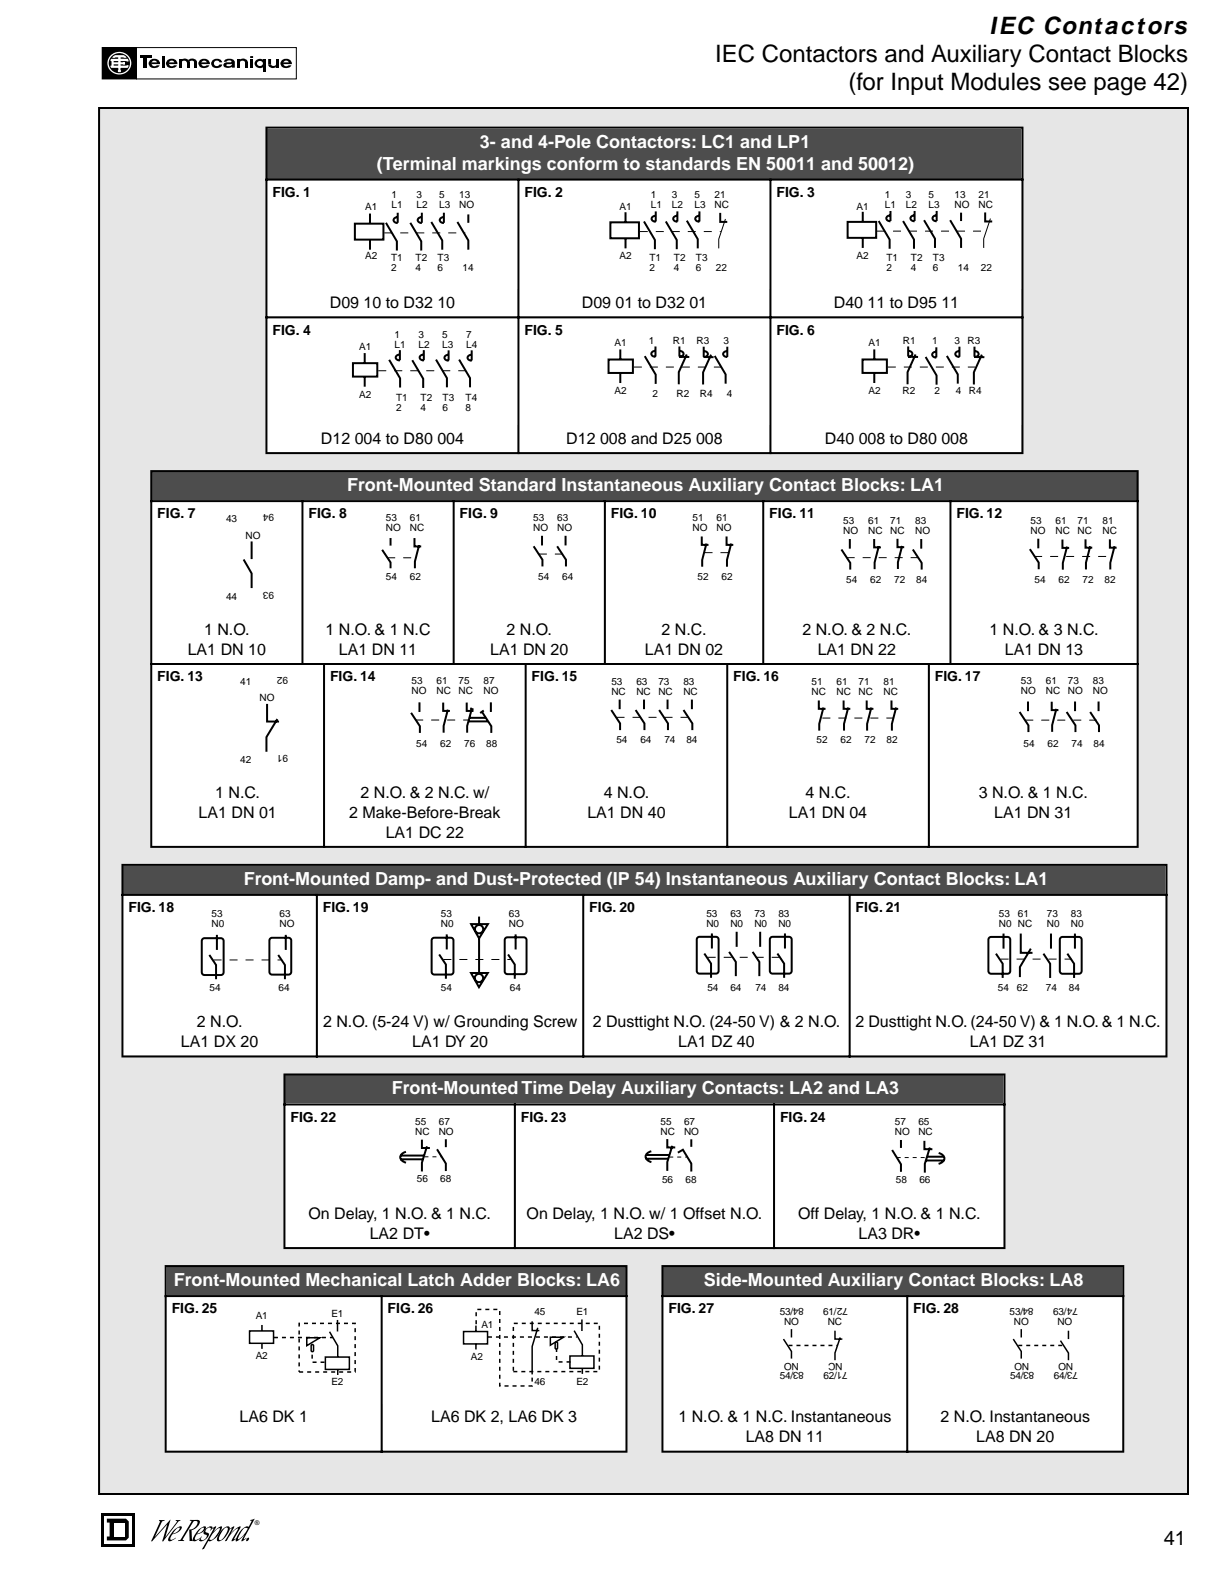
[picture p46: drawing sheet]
<svg xmlns="http://www.w3.org/2000/svg" width="216mm" height="279mm" viewBox="0 0 216 279" stroke-linecap="round" stroke-linejoin="round" font-family="sans-serif">
<defs><g id="words">
<text font-size="4.3" x="174.5" y="6">IEC Contactors</text>
<g font-size="4.2">
<text x="126.1" y="10.9">IEC Contactors and Auxiliary Contact Blocks</text>
<text x="149.7" y="15.9">(for Input Modules see page 42)</text>
</g>
<text font-size="3.5" x="205.3" y="272.6">41</text>
<g font-size="3.2" fill="#fff">
<text x="66.5" y="29.9">(Terminal markings conform to standards EN 50011 and 50012)</text>
<text x="84.7" y="26">3- and 4-Pole Contactors: LC1 and LP1</text>
<text x="61.3" y="86.6">Front-Mounted Standard Instantaneous Auxiliary Contact Blocks: LA1</text>
<text x="43" y="156.1">Front-Mounted Damp- and Dust-Protected (IP 54) Instantaneous Auxiliary Contact Blocks: LA1</text>
<text x="69.1" y="193.1">Front-Mounted Time Delay Auxiliary Contacts: LA2 and LA3</text>
<text x="30.7" y="226.9">Front-Mounted Mechanical Latch Adder Blocks: LA6</text>
<text x="124.2" y="226.8">Side-Mounted Auxiliary Contact Blocks: LA8</text>
</g>
<g font-size="2.8">
<text x="58.2" y="54.3">D09 10 to D32 10</text>
<text x="102.6" y="54.3">D09 01 to D32 01</text>
<text x="147.1" y="54.3">D40 11 to D95 11</text>
<text x="56.6" y="78.3">D12 004 to D80 004</text>
<text x="99.9" y="78.3">D12 008 and D25 008</text>
<text x="145.5" y="78.3">D40 008 to D80 008</text>
<text x="36" y="111.9">1 N.O.</text>
<text x="57.4" y="111.9">1 N.O. &amp; 1 N.C</text>
<text x="89.3" y="111.9">2 N.O.</text>
<text x="116.7" y="111.9">2 N.C.</text>
<text x="141.5" y="111.9">2 N.O. &amp; 2 N.C.</text>
<text x="174.5" y="111.9">1 N.O. &amp; 3 N.C.</text>
<text x="33.1" y="115.5">LA1 DN 10</text>
<text x="59.8" y="115.5">LA1 DN 11</text>
<text x="86.5" y="115.5">LA1 DN 20</text>
<text x="113.8" y="115.5">LA1 DN 02</text>
<text x="144.2" y="115.5">LA1 DN 22</text>
<text x="177.3" y="115.5">LA1 DN 13</text>
<text x="38" y="140.7">1 N.C.</text>
<text x="63.6" y="140.7">2 N.O. &amp; 2 N.C. w/</text>
<text x="106.5" y="140.7">4 N.O.</text>
<text x="142.1" y="140.7">4 N.C.</text>
<text x="172.6" y="140.7">3 N.O. &amp; 1 N.C.</text>
<text x="35" y="144.2">LA1 DN 01</text>
<text x="61.6" y="144.2">2 Make-Before-Break</text>
<text x="68" y="147.7">LA1 DC 22</text>
<text x="103.6" y="144.2">LA1 DN 40</text>
<text x="139.2" y="144.2">LA1 DN 04</text>
<text x="175.4" y="144.2">LA1 DN 31</text>
<text x="31.9" y="184.7">LA1 DX 20</text>
<text x="34.7" y="181.2">2 N.O.</text>
<text x="57" y="181.2">2 N.O. (5-24 V) w/ Grounding Screw</text>
<text x="72.7" y="184.7">LA1 DY 20</text>
<text x="104.5" y="181.2">2 Dusttight N.O. (24-50 V) &amp; 2 N.O.</text>
<text x="119.6" y="184.7">LA1 DZ 40</text>
<text x="150.9" y="181.2">2 Dusttight N.O. (24-50 V) &amp; 1 N.O. &amp; 1 N.C.</text>
<text x="171.1" y="184.7">LA1 DZ 31</text>
<text x="54.4" y="215">On Delay, 1 N.O. &amp; 1 N.C.</text>
<text x="92.9" y="215">On Delay, 1 N.O. w/ 1 Offset N.O.</text>
<text x="140.8" y="215">Off Delay, 1 N.O. &amp; 1 N.C.</text>
<text x="65.2" y="218.5">LA2 DT•</text>
<text x="108.3" y="218.5">LA2 DS•</text>
<text x="151.4" y="218.5">LA3 DR•</text>
<text x="42.2" y="250.9">LA6 DK 1</text>
<text x="76.1" y="250.9">LA6 DK 2, LA6 DK 3</text>
<text x="119.7" y="250.9">1 N.O. &amp; 1 N.C. Instantaneous</text>
<text x="165.9" y="250.9">2 N.O. Instantaneous</text>
<text x="131.5" y="254.4">LA8 DN 11</text>
<text x="172.2" y="254.4">LA8 DN 20</text>
</g>
<g font-size="2.5">
<text x="48.1" y="34.7">FIG. 1</text>
<text x="92.5" y="34.7">FIG. 2</text>
<text x="137" y="34.7">FIG. 3</text>
<text x="48.1" y="59">FIG. 4</text>
<text x="92.5" y="59">FIG. 5</text>
<text x="137" y="59">FIG. 6</text>
<text x="27.7" y="91.4">FIG. 7</text>
<text x="54.4" y="91.4">FIG. 8</text>
<text x="81.1" y="91.4">FIG. 9</text>
<text x="107.7" y="91.4">FIG. 10</text>
<text x="135.7" y="91.4">FIG. 11</text>
<text x="168.7" y="91.4">FIG. 12</text>
<text x="27.7" y="120.2">FIG. 13</text>
<text x="58.2" y="120.2">FIG. 14</text>
<text x="93.8" y="120.2">FIG. 15</text>
<text x="129.3" y="120.2">FIG. 16</text>
<text x="164.9" y="120.2">FIG. 17</text>
<text x="22.7" y="160.9">FIG. 18</text>
<text x="56.9" y="160.9">FIG. 19</text>
<text x="103.9" y="160.9">FIG. 20</text>
<text x="150.9" y="160.9">FIG. 21</text>
<text x="51.2" y="197.9">FIG. 22</text>
<text x="91.9" y="197.9">FIG. 23</text>
<text x="137.6" y="197.9">FIG. 24</text>
<text x="30.3" y="231.7">FIG. 25</text>
<text x="68.4" y="231.7">FIG. 26</text>
<text x="117.9" y="231.7">FIG. 27</text>
<text x="161.1" y="231.7">FIG. 28</text>
</g>
<g font-size="1.8">
<text x="69.1" y="34.9">1</text>
<text x="73.5" y="34.9">3</text>
<text x="77.5" y="34.9">5</text>
<text x="81" y="34.9">13</text>
<text x="114.8" y="34.9">1</text>
<text x="118.5" y="34.9">3</text>
<text x="122.5" y="34.9">5</text>
<text x="126" y="34.9">21</text>
<text x="156.1" y="34.9">1</text>
<text x="159.8" y="34.9">3</text>
<text x="163.8" y="34.9">5</text>
<text x="168.4" y="34.9">13</text>
<text x="172.6" y="34.9">21</text>
<text x="64.4" y="37.1">A1</text>
<text x="69.1" y="36.7">L1</text>
<text x="73.5" y="36.7">L2</text>
<text x="77.5" y="36.7">L3</text>
<text x="81" y="36.7">NO</text>
<text x="109.3" y="37.1">A1</text>
<text x="114.8" y="36.7">L1</text>
<text x="118.5" y="36.7">L2</text>
<text x="122.5" y="36.7">L3</text>
<text x="126" y="36.7">NC</text>
<text x="151.1" y="37.1">A1</text>
<text x="156.1" y="36.7">L1</text>
<text x="159.8" y="36.7">L2</text>
<text x="163.8" y="36.7">L3</text>
<text x="168.4" y="36.7">NO</text>
<text x="172.6" y="36.7">NC</text>
<text x="64.4" y="45.6">A2</text>
<text x="69" y="46.1">T1</text>
<text x="69" y="47.8">2</text>
<text x="73.3" y="46.1">T2</text>
<text x="73.3" y="47.8">4</text>
<text x="77.2" y="46.1">T3</text>
<text x="77.2" y="47.8">6</text>
<text x="81.6" y="47.8">14</text>
<text x="109.3" y="45.6">A2</text>
<text x="114.6" y="46.1">T1</text>
<text x="114.6" y="47.8">2</text>
<text x="118.9" y="46.1">T2</text>
<text x="118.9" y="47.8">4</text>
<text x="122.8" y="46.1">T3</text>
<text x="122.8" y="47.8">6</text>
<text x="126.3" y="47.8">22</text>
<text x="151.1" y="45.6">A2</text>
<text x="156.4" y="46.1">T1</text>
<text x="156.4" y="47.8">2</text>
<text x="160.7" y="46.1">T2</text>
<text x="160.7" y="47.8">4</text>
<text x="164.6" y="46.1">T3</text>
<text x="164.6" y="47.8">6</text>
<text x="169" y="47.8">14</text>
<text x="173" y="47.8">22</text>
<text x="69.6" y="59.6">1</text>
<text x="73.8" y="59.6">3</text>
<text x="78" y="59.6">5</text>
<text x="82.2" y="59.6">7</text>
<text x="63.4" y="61.7">A1</text>
<text x="69.6" y="61.4">L1</text>
<text x="73.8" y="61.4">L2</text>
<text x="78" y="61.4">L3</text>
<text x="82.2" y="61.4">L4</text>
<text x="108.4" y="61">A1</text>
<text x="114.5" y="60.7">1</text>
<text x="118.7" y="60.7">R1</text>
<text x="122.9" y="60.7">R3</text>
<text x="127.6" y="60.7">3</text>
<text x="153.2" y="61">A1</text>
<text x="159.3" y="60.7">R1</text>
<text x="164.5" y="60.7">1</text>
<text x="168.4" y="60.7">3</text>
<text x="170.7" y="60.7">R3</text>
<text x="63.4" y="70.3">A2</text>
<text x="69.9" y="70.7">T1</text>
<text x="74.2" y="70.7">T2</text>
<text x="78.1" y="70.7">T3</text>
<text x="82.1" y="70.7">T4</text>
<text x="108.4" y="69.6">A2</text>
<text x="115.1" y="70">2</text>
<text x="119.3" y="70">R2</text>
<text x="123.5" y="70">R4</text>
<text x="128.2" y="70">4</text>
<text x="153.2" y="69.6">A2</text>
<text x="159.2" y="69.5">R2</text>
<text x="164.8" y="69.5">2</text>
<text x="168.6" y="69.5">4</text>
<text x="170.9" y="69.5">R4</text>
<text x="69.9" y="72.5">2</text>
<text x="74.2" y="72.5">4</text>
<text x="78.1" y="72.5">6</text>
<text x="82.1" y="72.5">8</text>
<text x="39.9" y="92.1">43</text>
<text x="43.3" y="95">NO</text>
<text x="48.3" y="90.7" transform="rotate(-180 48.3 90.7)">94</text>
<text x="68.1" y="91.9">53</text>
<text x="68.1" y="93.6">NO</text>
<text x="72.3" y="91.9">61</text>
<text x="72.3" y="93.6">NC</text>
<text x="94" y="91.9">53</text>
<text x="94" y="93.6">NO</text>
<text x="98.3" y="91.9">63</text>
<text x="98.3" y="93.6">NO</text>
<text x="122.2" y="91.9">51</text>
<text x="122.2" y="93.6">NO</text>
<text x="126.4" y="91.9">61</text>
<text x="126.4" y="93.6">NO</text>
<text x="148.7" y="92.4">53</text>
<text x="148.7" y="94.1">NO</text>
<text x="153.2" y="92.4">61</text>
<text x="153.2" y="94.1">NC</text>
<text x="157" y="92.4">71</text>
<text x="157" y="94.1">NC</text>
<text x="161.4" y="92.4">83</text>
<text x="161.4" y="94.1">NO</text>
<text x="181.8" y="92.4">53</text>
<text x="181.8" y="94.1">NO</text>
<text x="186.2" y="92.4">61</text>
<text x="186.2" y="94.1">NC</text>
<text x="190.1" y="92.4">71</text>
<text x="190.1" y="94.1">NC</text>
<text x="194.5" y="92.4">81</text>
<text x="194.5" y="94.1">NC</text>
<text x="39.9" y="105.9">44</text>
<text x="48.3" y="104.5" transform="rotate(-180 48.3 104.5)">93</text>
<text x="68.1" y="102.3">54</text>
<text x="72.3" y="102.3">62</text>
<text x="94.9" y="102.3">54</text>
<text x="99.2" y="102.3">64</text>
<text x="123" y="102.3">52</text>
<text x="127.3" y="102.3">62</text>
<text x="149.3" y="102.8">54</text>
<text x="153.5" y="102.8">62</text>
<text x="157.7" y="102.8">72</text>
<text x="161.6" y="102.8">84</text>
<text x="182.5" y="102.8">54</text>
<text x="186.7" y="102.8">62</text>
<text x="190.9" y="102.8">72</text>
<text x="194.8" y="102.8">82</text>
<text x="50.8" y="119.4" transform="rotate(-180 50.8 119.4)">92</text>
<text x="42.4" y="120.8">41</text>
<text x="45.8" y="123.7">NO</text>
<text x="72.6" y="120.6">53</text>
<text x="72.6" y="122.4">NO</text>
<text x="77" y="120.6">61</text>
<text x="77" y="122.4">NC</text>
<text x="80.9" y="120.6">75</text>
<text x="80.9" y="122.4">NC</text>
<text x="85.3" y="120.6">87</text>
<text x="85.3" y="122.4">NO</text>
<text x="107.8" y="120.8">53</text>
<text x="107.8" y="122.5">NC</text>
<text x="112.3" y="120.8">63</text>
<text x="112.3" y="122.5">NC</text>
<text x="116.1" y="120.8">73</text>
<text x="116.1" y="122.5">NC</text>
<text x="120.5" y="120.8">83</text>
<text x="120.5" y="122.5">NC</text>
<text x="143.1" y="120.8">51</text>
<text x="143.1" y="122.5">NC</text>
<text x="147.5" y="120.8">61</text>
<text x="147.5" y="122.5">NC</text>
<text x="151.4" y="120.8">71</text>
<text x="151.4" y="122.5">NC</text>
<text x="155.8" y="120.8">81</text>
<text x="155.8" y="122.5">NC</text>
<text x="180.1" y="120.6">53</text>
<text x="180.1" y="122.4">NO</text>
<text x="184.5" y="120.6">61</text>
<text x="184.5" y="122.4">NC</text>
<text x="188.4" y="120.6">73</text>
<text x="188.4" y="122.4">NO</text>
<text x="192.8" y="120.6">83</text>
<text x="192.8" y="122.4">NO</text>
<text x="73.4" y="131.8">54</text>
<text x="77.6" y="131.8">62</text>
<text x="81.9" y="131.8">76</text>
<text x="85.8" y="131.8">88</text>
<text x="108.7" y="131.1">54</text>
<text x="113" y="131.1">64</text>
<text x="117.2" y="131.1">74</text>
<text x="121.1" y="131.1">84</text>
<text x="144" y="131.1">52</text>
<text x="148.2" y="131.1">62</text>
<text x="152.5" y="131.1">72</text>
<text x="156.4" y="131.1">82</text>
<text x="180.6" y="131.8">54</text>
<text x="184.8" y="131.8">62</text>
<text x="189" y="131.8">74</text>
<text x="192.9" y="131.8">84</text>
<text x="42.4" y="134.6">42</text>
<text x="50.8" y="133.1" transform="rotate(-180 50.8 133.1)">91</text>
<text x="37.3" y="161.7">53</text>
<text x="49.3" y="161.7">63</text>
<text x="77.8" y="161.7">53</text>
<text x="89.8" y="161.7">63</text>
<text x="124.6" y="161.7">53</text>
<text x="128.8" y="161.7">63</text>
<text x="133.1" y="161.7">73</text>
<text x="137.3" y="161.7">83</text>
<text x="176.2" y="161.7">53</text>
<text x="179.6" y="161.7">61</text>
<text x="184.7" y="161.7">73</text>
<text x="188.9" y="161.7">83</text>
<text x="37.3" y="163.5">N0</text>
<text x="49.3" y="163.5">NO</text>
<text x="77.8" y="163.5">N0</text>
<text x="89.8" y="163.5">NO</text>
<text x="124.6" y="163.5">N0</text>
<text x="128.8" y="163.5">N0</text>
<text x="133.1" y="163.5">N0</text>
<text x="137.3" y="163.5">N0</text>
<text x="176.2" y="163.5">N0 NC</text>
<text x="184.7" y="163.5">N0</text>
<text x="188.9" y="163.5">N0</text>
<text x="37" y="174.8">54</text>
<text x="49.1" y="174.8">64</text>
<text x="77.8" y="174.8">54</text>
<text x="90" y="174.8">64</text>
<text x="124.8" y="174.8">54</text>
<text x="128.8" y="174.8">64</text>
<text x="133.2" y="174.8">74</text>
<text x="137.3" y="174.8">84</text>
<text x="176" y="174.8">54</text>
<text x="179.4" y="174.8">62</text>
<text x="184.5" y="174.8">74</text>
<text x="188.6" y="174.8">84</text>
<text x="73.2" y="198.5">55</text>
<text x="73.2" y="200.2">NC</text>
<text x="77.4" y="198.5">67</text>
<text x="77.4" y="200.2">NO</text>
<text x="116.5" y="198.5">55</text>
<text x="116.5" y="200.2">NC</text>
<text x="120.7" y="198.5">67</text>
<text x="120.7" y="200.2">NO</text>
<text x="157.9" y="198.5">57</text>
<text x="157.9" y="200.2">NO</text>
<text x="162" y="198.5">65</text>
<text x="162" y="200.2">NC</text>
<text x="73.5" y="208.6">56</text>
<text x="77.7" y="208.6">68</text>
<text x="116.8" y="208.6">56</text>
<text x="120.9" y="208.6">68</text>
<text x="158" y="208.6">58</text>
<text x="162.2" y="208.6">66</text>
<text x="45.1" y="232.7">A1</text>
<text x="58.5" y="232.2">E1</text>
<text x="94.3" y="231.9">45</text>
<text x="101.7" y="231.9">E1</text>
<text x="137.5" y="231.9">53/</text>
<text x="138.3" y="233.8">NO</text>
<text x="141.8" y="230.7" transform="rotate(-180 141.8 230.7)">84</text>
<text x="145.2" y="231.9">61/</text>
<text x="146" y="233.8">NC</text>
<text x="149.6" y="230.7" transform="rotate(-180 149.6 230.7)">72</text>
<text x="178.1" y="231.9">53/</text>
<text x="178.9" y="233.8">NO</text>
<text x="182.3" y="230.7" transform="rotate(-180 182.3 230.7)">84</text>
<text x="185.8" y="231.9">63/</text>
<text x="186.5" y="233.8">NO</text>
<text x="190.1" y="230.7" transform="rotate(-180 190.1 230.7)">74</text>
<text x="45.1" y="239.8">A2</text>
<text x="83.1" y="239.9">A2</text>
<text x="84.9" y="234.2">A1</text>
<text x="58.5" y="244.3">E2</text>
<text x="94.3" y="244.3">46</text>
<text x="101.7" y="244.3">E2</text>
<text x="137.5" y="243.2">54/</text>
<text x="140.9" y="240.4" transform="rotate(-180 140.9 240.4)">NO</text>
<text x="141.8" y="242" transform="rotate(-180 141.8 242)">83</text>
<text x="145.3" y="243.2">62/</text>
<text x="148.6" y="240.4" transform="rotate(-180 148.6 240.4)">NC</text>
<text x="149.5" y="242" transform="rotate(-180 149.5 242)">71</text>
<text x="178.2" y="243.2">54/</text>
<text x="181.6" y="240.4" transform="rotate(-180 181.6 240.4)">NO</text>
<text x="182.4" y="242" transform="rotate(-180 182.4 242)">83</text>
<text x="185.9" y="243.2">64/</text>
<text x="189.3" y="240.4" transform="rotate(-180 189.3 240.4)">NO</text>
<text x="190.1" y="242" transform="rotate(-180 190.1 242)">73</text>
</g>
<text font-size="1.1" x="45" y="269">®</text>
</g></defs>
<path d="M28.1 268.1h1l-.6 .4-1.2 2.6 2.7-3-.8 3 1.9-2.6 .1-.2h-.3l.1-.2h.8l-.4 .3-2.6 3.5h-.2l.9-3-2.7 3h-.2l1.6-3.5-.2-.1zM30.7 269.8l1-.5h.3a1.45 1.45 0 0 1-1.2 1.3l-.4 .1-.4 .8 .4 .1 .6-.4v.1l-.8 .5h-.5a1.67 1.67 0 0 1 .6-1.5z" fill="#000"/>
<path d="M31.2 269.7l.3-.2h.2l-.5 .7-.7 .3z" fill="#fff"/>
<path d="M33.5 268.1h1.1a.49 .49 0 0 1 .7 .4 1.99 1.99 0 0 1-1.5 1.4l.1 1.6 .1 .2v.1h-.6v-2a1.5 1.5 0 0 0 1.4-1.4l-.3-.1a.47 .47 0 0 0-.6 .4l-1.7 2.8v.1l.3 .1-.1 .1h-1l.5-.3 1.7-2.9 .2-.3-.3-.1zM35 269.8l.9-.5h.4a1.38 1.38 0 0 1-1.2 1.3l-.4 .1-.3 .9h.4l.6-.4v.1l-.9 .5h-.4a1.62 1.62 0 0 1 .5-1.5z" fill="#000"/>
<path d="M35.4 269.7l.3-.2h.3l-.5 .7-.7 .3z" fill="#fff"/>
<path d="M36.2 269.8l.1-.2a.96 .96 0 0 1 1.2-.2l-.3 .6h-.1l.1-.3-.1-.2a.66 .66 0 0 0-.8 .8l.5 .1a1.27 1.27 0 0 1-1.1 1.4l-.6-.1 .5-.7-.2 .5a.69 .69 0 0 0 .8 0 .69 .69 0 0 0 .3-.7l-.5-.2-.1-.2zM37.2 269.7l.9-.4-.5 .9 .6-.5a.78 .78 0 0 1 1-.3 3.2 3.2 0 0 1-2.3 2.5l-.1-.1-.8 1.4-.4 .1 2.1-3.7-.5 .2z" fill="#000"/>
<path d="M37.9 270l.8-.5a2.93 2.93 0 0 1-1.5 2.1l-.3-.1z" fill="#fff"/>
<path d="M39.1 269.9l.8-.6a.43 .43 0 0 1 .6 .2 2.92 2.92 0 0 1-1.9 2.4l-.3-.1a2.17 2.17 0 0 1 .8-1.9z" fill="#000"/>
<path d="M39.5 269.7l.2-.2a.29 .29 0 0 1 .3-.1 .29 .29 0 0 1 .2 .3 2.99 2.99 0 0 1-1.4 2l-.1-.1-.1-.4z" fill="#fff"/>
<path d="M40.4 269.7l.9-.4-.6 1.2a2.84 2.84 0 0 1 1.8-1.2l-1.2 2.2 .5-.2v.1l-.9 .5v-.4l1.1-1.9a3.6 3.6 0 0 0-2 2.2l-.3 .1 1.2-2.3-.5 .2zM44.1 268.1l.8-.2-1.9 3.6 .5-.2v.1a1.01 1.01 0 0 1-.9 .4l.5-1.1-1 1-.4 .2-.1-.1a3.5 3.5 0 0 1 2-2.6l.3 .1 .4-.8 .1-.3h-.3z" fill="#000"/>
<path d="M42.8 269.8a.58 .58 0 0 1 .9-.2 3.9 3.9 0 0 1-1.7 1.9 3.1 3.1 0 0 1 .8-1.7z" fill="#fff"/>
<path d="M17.8 266.8h6v6h-6zM43.7 271.3l.1-.1a.37 .37 0 0 1 0 .5 .37 .37 0 0 1-.4 .1z" fill="#000"/>
<path d="M18.4 267.4h4.8v4.8h-4.8z" fill="#fff"/>
<path d="M18.8 267.9h3.4l.5 .5v2.8l-.5 .5h-3.4v-.7h.5v-2.4h-.5z" fill="#000"/>
<path d="M20.1 268.6h1.9v2.4h-1.9z" fill="#fff"/>
<path d="M17.5 19h192v244.5h-192z" fill="#e6e6e6"/>
<path d="M17.5 19h192v244.5h-192z" fill="none" stroke="#000" stroke-width=".35"/>
<path d="M47.2 22.7h133v8.8h-133z" fill="#4d4d4d"/>
<g fill="#fff">
<path d="M47.2 31.9h8.7v19.1h-8.7z"/>
<path d="M55.9 31.9h35.4v19.1h-35.4z"/>
<path d="M91.6 31.9h8.7v19.1h-8.7z"/>
<path d="M100.3 31.9h35.4v19.1h-35.4z"/>
<path d="M135.9 31.9h8.9v19.1h-8.9z"/>
<path d="M144.8 31.9h35.4v19.1h-35.4z"/>
<path d="M47.2 51h44.1v4.8h-44.1z"/>
<path d="M91.6 51h44.1v4.8h-44.1z"/>
<path d="M135.9 51h44.3v4.8h-44.3z"/>
<path d="M47.2 56.2h8.7v18.8h-8.7z"/>
<path d="M55.9 56.2h35.4v18.8h-35.4z"/>
<path d="M91.6 56.2h8.7v18.8h-8.7z"/>
<path d="M100.3 56.2h35.4v18.8h-35.4z"/>
<path d="M135.9 56.2h8.9v18.8h-8.9z"/>
<path d="M144.8 56.2h35.4v18.8h-35.4z"/>
<path d="M47.2 75h44.1v4.7h-44.1z"/>
<path d="M91.6 75h44.1v4.7h-44.1z"/>
<path d="M135.9 75h44.3v4.7h-44.3z"/>
</g>
<path d="M26.9 83.3h173.6v4.9h-173.6z" fill="#4d4d4d"/>
<g fill="#fff">
<path d="M26.9 88.6h8.7v20.1h-8.7z"/>
<path d="M35.6 88.6h17.6v20.1h-17.6z"/>
<path d="M53.5 88.6h8.7v20.1h-8.7z"/>
<path d="M62.2 88.6h17.6v20.1h-17.6z"/>
<path d="M80 88.6h8.9v20.1h-8.9z"/>
<path d="M88.9 88.6h17.6v20.1h-17.6z"/>
<path d="M106.7 88.6h10.2v20.1h-10.2z"/>
<path d="M116.9 88.6h17.6v20.1h-17.6z"/>
<path d="M134.6 88.6h10.2v20.1h-10.2z"/>
<path d="M144.8 88.6h22.7v20.1h-22.7z"/>
<path d="M167.7 88.6h10.1v20.1h-10.1z"/>
<path d="M177.8 88.6h22.7v20.1h-22.7z"/>
<path d="M26.9 108.7h26.3v8.2h-26.3z"/>
<path d="M53.5 108.7h26.3v8.2h-26.3z"/>
<path d="M80 108.7h26.5v8.2h-26.5z"/>
<path d="M106.7 108.7h27.8v8.2h-27.8z"/>
<path d="M134.6 108.7h32.9v8.2h-32.9z"/>
<path d="M167.7 108.7h32.8v8.2h-32.8z"/>
<path d="M26.9 117.3h9.9v20.1h-9.9z"/>
<path d="M36.8 117.3h20.2v20.1h-20.2z"/>
<path d="M57.3 117.3h10v20.1h-10z"/>
<path d="M67.3 117.3h25.2v20.1h-25.2z"/>
<path d="M92.7 117.3h10.2v20.1h-10.2z"/>
<path d="M102.9 117.3h25.2v20.1h-25.2z"/>
<path d="M128.3 117.3h10.1v20.1h-10.1z"/>
<path d="M138.4 117.3h25.3v20.1h-25.3z"/>
<path d="M163.8 117.3h10.2v20.1h-10.2z"/>
<path d="M174 117.3h26.5v20.1h-26.5z"/>
<path d="M26.9 137.4h30.1v11.8h-30.1z"/>
<path d="M57.3 137.4h35.2v11.8h-35.2z"/>
<path d="M92.7 137.4h35.4v11.8h-35.4z"/>
<path d="M128.3 137.4h35.4v11.8h-35.4z"/>
<path d="M163.8 137.4h36.7v11.8h-36.7z"/>
</g>
<path d="M21.8 152.7h183.8v5h-183.8z" fill="#4d4d4d"/>
<g fill="#fff">
<path d="M21.8 158h10v19.9h-10z"/>
<path d="M31.8 158h23.9v19.9h-23.9z"/>
<path d="M56.1 158h10v19.9h-10z"/>
<path d="M66.1 158h36.6v19.9h-36.6z"/>
<path d="M102.9 158h10.1v19.9h-10.1z"/>
<path d="M113 158h36.7v19.9h-36.7z"/>
<path d="M149.9 158h10.1v19.9h-10.1z"/>
<path d="M160 158h45.6v19.9h-45.6z"/>
<path d="M21.8 177.9h33.9v8.3h-33.9z"/>
<path d="M56.1 177.9h46.6v8.3h-46.6z"/>
<path d="M102.9 177.9h46.8v8.3h-46.8z"/>
<path d="M149.9 177.9h55.7v8.3h-55.7z"/>
</g>
<path d="M50.4 189.7h126.6v4.9h-126.6z" fill="#4d4d4d"/>
<g fill="#fff">
<path d="M50.4 195h9.9v16.7h-9.9z"/>
<path d="M60.3 195h30.3v16.7h-30.3z"/>
<path d="M91 195h10v16.7h-10z"/>
<path d="M101 195h35.4v16.7h-35.4z"/>
<path d="M136.5 195h10.2v16.7h-10.2z"/>
<path d="M146.7 195h30.3v16.7h-30.3z"/>
<path d="M50.4 211.7h40.2v8.3h-40.2z"/>
<path d="M91 211.7h45.4v8.3h-45.4z"/>
<path d="M136.5 211.7h40.5v8.3h-40.5z"/>
</g>
<g fill="#4d4d4d">
<path d="M29.4 223.5h80.9v4.9h-80.9z"/>
<path d="M117 223.5h81v4.9h-81z"/>
</g>
<g fill="#fff">
<path d="M29.4 228.8h10v18.8h-10z"/>
<path d="M39.4 228.8h27.7v18.8h-27.7z"/>
<path d="M67.5 228.8h10v18.8h-10z"/>
<path d="M77.5 228.8h32.8v18.8h-32.8z"/>
<path d="M117 228.8h10v18.8h-10z"/>
<path d="M127 228.8h32.9v18.8h-32.9z"/>
<path d="M160 228.8h10.2v18.8h-10.2z"/>
<path d="M170.2 228.8h27.8v18.8h-27.8z"/>
<path d="M29.4 247.6h37.7v8.3h-37.7z"/>
<path d="M67.5 247.6h42.8v8.3h-42.8z"/>
<path d="M117 247.6h42.9v8.3h-42.9z"/>
<path d="M160 247.6h38v8.3h-38z"/>
</g>
<g fill="none" stroke="#000" stroke-width=".35">
<path d="M46.8 22.5h133.7M46.8 31.7h133.7M47 22.7v57M91.5 31.5v48.6M135.9 31.5v48.6M180.4 22.7v57M46.8 56h133.7M46.8 79.9h133.7M26.5 83.1h174.3M26.5 88.4h174.3M26.7 83.3v33.6M53.4 88.2v29.1"/>
<path d="M80 88.2v29.1M106.7 88.2v29.1M134.6 88.2v29.1M167.7 88.2v29.1M200.7 83.3v33.6M26.5 117.1h174.3M26.7 117.3v31.9M57.2 116.9v32.7M92.7 116.9v32.7M128.3 116.9v32.7M163.8 116.9v32.7M200.7 117.3v31.9"/>
<path d="M21.4 152.6h184.5M21.4 157.8h184.5M21.6 152.7v33.5M26.5 149.4h174.3M55.9 157.7v28.8M102.9 157.7v28.8M149.9 157.7v28.8M205.8 152.7v33.5M21.4 186.4h184.5M50 189.5h127.4M50 194.8h127.4M50.2 189.7v30.3"/>
<path d="M90.8 194.6v25.7M136.5 194.6v25.7M177.2 189.7v30.3M29 223.3h81.7M29 228.6h81.7M29.2 223.5v32.4M50 220.1h127.4M67.3 228.4v27.8M110.5 223.5v32.4M116.7 223.3h81.6M116.7 228.6h81.6M116.9 223.5v32.4"/>
<path d="M160 228.4v27.8M198.1 223.5v32.4M29 256.1h81.7M116.7 256.1h81.6"/>
</g>
<path d="M61.5 33h24.4v16h-24.4z" fill="#fff"/>
<g fill="none" stroke="#000" stroke-width=".35">
<path d="M62.6 39.5h5v2.8h-5zM65.3 37.7v1.8M68.1 39.3l1.9 3.3v1.6M70.2 38.3a.55 .55 0 0 0-.8 .5 .55 .55 0 0 0 .8 .5M70.2 37.5v1.8M72.4 39.3l1.9 3.3v1.6M74.4 38.3a.55 .55 0 0 0-.7 .5 .55 .55 0 0 0 .7 .5M74.4 37.5v1.8M76.1 39.2l1.9 3.2v1.6M78.3 38.3a.55 .55 0 0 0-.7 .5 .55 .55 0 0 0 .7 .5M78.3 37.5v1.8M80.7 39.2l1.9 3.2v1.6"/>
<path d="M82.6 37.8v1.5M65.3 42.3v1.7"/>
</g>
<path d="M67.8 41.1h14.3" fill="none" stroke="#000" stroke-width=".18" stroke-dasharray="1.4 1.4 1.4 1.4" stroke-linecap="butt"/>
<path d="M105.9 33h24.4v15.6h-24.4z" fill="#fff"/>
<g fill="none" stroke="#000" stroke-width=".35">
<path d="M107.7 39.2h5v2.8h-5zM110.3 37.4v1.8M113.6 39.1l1.9 3.2v1.7M115.7 38.1a.55 .55 0 0 0-.8 .5 .55 .55 0 0 0 .8 .5M115.7 37.3v1.8M117.4 39.1l2 3.2v1.7M119.5 38.1a.55 .55 0 0 0-.8 .5 .55 .55 0 0 0 .8 .5M119.5 37.3v1.8M121.1 38.9l2 3.3v1.6M123.4 38.1a.55 .55 0 0 0-.8 .5 .55 .55 0 0 0 .8 .5M123.4 37.3v1.8M127 37.5v1.6h1.3"/>
<path d="M110.3 42v1.8"/>
</g>
<path d="M112.9 40.8h14.2" fill="none" stroke="#000" stroke-width=".18" stroke-dasharray="1.4 1.4 1.4 1.4" stroke-linecap="butt"/>
<path d="M128 38.6l-1.2 3.6v1.6" fill="none" stroke="#000" stroke-width=".18"/>
<path d="M148.2 33h28.7v15.6h-28.7z" fill="#fff"/>
<g fill="none" stroke="#000" stroke-width=".35">
<path d="M149.5 39.1h5v2.9h-5zM152.2 37.4v1.7M155 39l1.9 3.3v1.6M157.1 38a.55 .55 0 0 0-.8 .5 .55 .55 0 0 0 .8 .5M157.1 37.2v1.8M159.3 39l1.9 3.3v1.6M161.3 38a.55 .55 0 0 0-.7 .5 .55 .55 0 0 0 .7 .5M161.3 37.2v1.8M163 38.8l1.9 3.3v1.6M165.2 38a.55 .55 0 0 0-.7 .5 .55 .55 0 0 0 .7 .5M165.2 37.2v1.8M167.6 38.8l1.9 3.3v1.6"/>
<path d="M169.5 37.5v1.5M173.8 37.5v1.6h1.2M152.2 42v1.7"/>
</g>
<path d="M174.7 38.5l-1.2 3.6v1.6" fill="none" stroke="#000" stroke-width=".18"/>
<path d="M154.7 40.8h19.4" fill="none" stroke="#000" stroke-width=".18" stroke-dasharray="1.4 1.4 1.4 1.4" stroke-linecap="butt"/>
<path d="M61.1 57.3h25.1v15.6h-25.1z" fill="#fff"/>
<g fill="none" stroke="#000" stroke-width=".35">
<path d="M62.3 64.1h4.3v2.3h-4.3zM64.3 62.3v1.8M64.3 66.4v1.8M68.6 63.5l2 3.2v1.7M70.5 62.5a.55 .55 0 0 0-.7 .6 .55 .55 0 0 0 .7 .5M70.5 61.8v1.7M72.7 63.5l1.9 3.3v1.6M74.8 62.5a.55 .55 0 0 0-.8 .6 .55 .55 0 0 0 .8 .5M74.8 61.8v1.7M76.9 63.4l1.9 3.3v1.6M79.1 62.6a.55 .55 0 0 0-.7 .5 .55 .55 0 0 0 .7 .5M79.1 61.8v1.8"/>
<path d="M81 63.4l1.9 3.3v1.6M83.2 62.6a.55 .55 0 0 0-.7 .5 .55 .55 0 0 0 .7 .5M83.2 61.8v1.8"/>
</g>
<path d="M66.7 65.4h15.4" fill="none" stroke="#000" stroke-width=".18" stroke-dasharray="1.4 1.4 1.4 1.4" stroke-linecap="butt"/>
<path d="M105.9 57.3h24.4v14.6h-24.4z" fill="#fff"/>
<g fill="none" stroke="#000" stroke-width=".35">
<path d="M107.3 63.4h4.3v2.4h-4.3zM109.4 61.6v1.8M109.4 65.8v1.8M113.7 62.8l2 3.3v1.6M115.6 61.9a.55 .55 0 0 0-.7 .5 .55 .55 0 0 0 .7 .5M115.6 61.1v1.8M119.8 61.9a.55 .55 0 0 1 .8 .5 .55 .55 0 0 1-.8 .5l1.8 .1M119.8 61.1v1.8M121.1 62.5l-1.4 3.1v2.2M124.1 61.9a.55 .55 0 0 1 .8 .5 .55 .55 0 0 1-.8 .6h1.8M124.1 61.2v1.7M125.4 62.6l-1.4 3.1v2.1"/>
<path d="M126.1 62.8l1.9 3.2v1.7M128.3 61.9a.55 .55 0 0 0-.7 .5 .55 .55 0 0 0 .7 .6M128.3 61.2v1.7"/>
</g>
<path d="M111.8 64.7h15.4" fill="none" stroke="#000" stroke-width=".18" stroke-dasharray="1.4 1.4 1.4 1.4" stroke-linecap="butt"/>
<path d="M150.4 57.3h24.4v13.9h-24.4z" fill="#fff"/>
<g fill="none" stroke="#000" stroke-width=".35">
<path d="M152.1 63.4h4.3v2.4h-4.3zM154.2 61.6v1.8M154.2 65.8v1.8M160.2 61.9a.55 .55 0 0 1 .7 .5 .55 .55 0 0 1-.7 .5l1.7 .1M160.2 61.1v1.8M161.5 62.5l-1.4 3.1v2.2M163.3 63l1.9 3.2v1.7M165.2 61.3v1.8a.55 .55 0 0 1-.8-.5 .55 .55 0 0 1 .8-.6M167 62.8l1.9 3.2v1.7M169.2 61.9a.55 .55 0 0 0-.7 .5 .55 .55 0 0 0 .7 .6M169.2 61.1v1.8M171.9 61.9a.55 .55 0 0 1 .7 .5 .55 .55 0 0 1-.7 .6h1.7"/>
<path d="M171.9 61.1v1.8M173.2 62.6l-1.4 3.1v2.1"/>
</g>
<path d="M156.6 64.7h15.4" fill="none" stroke="#000" stroke-width=".18" stroke-dasharray="1.4 1.4 1.4 1.4" stroke-linecap="butt"/>
<path d="M39.1 89.8h10.7v16.8h-10.7z" fill="#fff"/>
<path d="M43 98.7l1.4 2.4v2.6M44.4 95.5v3.1" fill="none" stroke="#000" stroke-width=".35"/>
<path d="M65.8 89.8h10.7v13.3h-10.7z" fill="#fff"/>
<path d="M67.4 97l1.5 2.2v1M68.9 94.9v1.3M73.1 94.9v1.5h1.2M73.9 96.2l-.7 2.9v1.1" fill="none" stroke="#000" stroke-width=".35"/>
<path d="M68.3 98.4h5" fill="none" stroke="#000" stroke-width=".18" stroke-dasharray="1.4 1.4 1.4 1.4" stroke-linecap="butt"/>
<path d="M92.5 89.8h10.6v13.3h-10.6z" fill="#fff"/>
<path d="M94.1 96.4l1.6 2.3v1.2M95.6 94.5v1.7M98.3 96.4l1.5 2.3v1.2M99.8 94.5v1.7" fill="none" stroke="#000" stroke-width=".35"/>
<path d="M95.1 97.7h4.1" fill="none" stroke="#000" stroke-width=".18" stroke-dasharray="1.4 1.4 1.4 1.4" stroke-linecap="butt"/>
<path d="M120.7 89.8h10v13.3h-10z" fill="#fff"/>
<path d="M123.8 94.6v1.5h1.2M124.6 95.9l-.7 2.9v1.2M128.2 94.6v1.5h1.1M129 95.9l-.8 2.9v1.2" fill="none" stroke="#000" stroke-width=".35"/>
<path d="M124.3 97.5h4.1" fill="none" stroke="#000" stroke-width=".18" stroke-dasharray="1.4 1.4 1.4 1.4" stroke-linecap="butt"/>
<path d="M146.7 89.8h19v14h-19z" fill="#fff"/>
<path d="M148.4 96.9l1.6 2.4v1.2M149.9 95.1v1.7M154.2 95.1v1.5h1.2M155 96.3l-.7 2.9v1.2M158.3 95v1.5h1.2M159.1 96.3l-.7 2.9v1.2M161 96.9l1.6 2.4v1.2M162.5 95.1v1.7" fill="none" stroke="#000" stroke-width=".35"/>
<path d="M149.3 98.4h12.6" fill="none" stroke="#000" stroke-width=".18" stroke-dasharray="1.4 1.4 1.4 1.4" stroke-linecap="butt"/>
<path d="M179.7 89.8h19.1v14h-19.1z" fill="#fff"/>
<path d="M181.7 96.9l1.5 2.3v1.2M183.1 95v1.7M187.4 95.2v1.4h1.2M188.2 96.4l-.7 2.9v1.2M191.5 95.1v1.5h1.2M192.3 96.4l-.8 2.9v1.1M195.8 95.1v1.5h1.2M196.6 96.4l-.8 2.9v1.1" fill="none" stroke="#000" stroke-width=".35"/>
<path d="M182.4 98.2h13.8" fill="none" stroke="#000" stroke-width=".18" stroke-dasharray="1.4 1.4 1.4 1.4" stroke-linecap="butt"/>
<path d="M41.7 118.5h10.6v16.8h-10.6z" fill="#fff"/>
<path d="M47.1 124.2v3.1h2.1M48.9 126.8l-1.9 3.2v2.6" fill="none" stroke="#000" stroke-width=".35"/>
<path d="M70.9 118.5h18.3v14.3h-18.3z" fill="#fff"/>
<path d="M72.5 125.7l1.6 2.4v1.2M74 123.9v1.7M78.2 123.9v1.5h1.2M79 125.2l-.7 2.9v1.1M82.3 123.9v1.5h1.2M82.6 127.2h3.4M82.8 126.6h2.9M83 124.9l.5 .3M83.2 125.1l-.8 3v1.1M85 125.6l1.7 2.5v1.2M85.3 125.3l-.6 .5M86.6 123.9v1.7" fill="none" stroke="#000" stroke-width=".35"/>
<path d="M73.2 127h9.6" fill="none" stroke="#000" stroke-width=".18" stroke-dasharray="1.4 1.4 1.4 1.4" stroke-linecap="butt"/>
<path d="M106.6 118.5h18v14h-18z" fill="#fff"/>
<path d="M107.8 125.2l1.6 2.4v1.2M109.3 123.4v1.7M112.1 125.2l1.6 2.4v1.2M113.6 123.4v1.7M116.3 125.2l1.5 2.4v1.2M117.7 123.4v1.7M120.6 125.2l1.5 2.4v1.2M122 123.4v1.7" fill="none" stroke="#000" stroke-width=".35"/>
<path d="M108.7 126.5h12.6" fill="none" stroke="#000" stroke-width=".18" stroke-dasharray="1.4 1.4 1.4 1.4" stroke-linecap="butt"/>
<path d="M142.2 118.5h17.9v14h-17.9z" fill="#fff"/>
<path d="M144.4 123.6v1.4h1.2M145.2 124.8l-.7 2.9v1.2M148.8 123.6v1.4h1.2M149.6 124.8l-.7 2.9v1.2M152.9 123.6v1.4h1.2M153.7 124.8l-.8 2.9v1.2M157.2 123.6v1.4h1.2M158.1 124.8l-.8 2.9v1.2" fill="none" stroke="#000" stroke-width=".35"/>
<path d="M145.1 126.7h12.6" fill="none" stroke="#000" stroke-width=".18" stroke-dasharray="1.4 1.4 1.4 1.4" stroke-linecap="butt"/>
<path d="M178.2 118.5h18.3v14.3h-18.3z" fill="#fff"/>
<path d="M179.8 125.6l1.6 2.3v1.2M181.3 123.7v1.7M185.5 123.8v1.5h1.2M186.3 125l-.7 2.9v1.2M188.1 125.6l1.6 2.3v1.2M189.6 123.7v1.7M192.3 125.6l1.5 2.3v1.2M193.8 123.7v1.7" fill="none" stroke="#000" stroke-width=".35"/>
<path d="M180.8 127h12.6" fill="none" stroke="#000" stroke-width=".18" stroke-dasharray="1.4 1.4 1.4 1.4" stroke-linecap="butt"/>
<path d="M34.5 159.2h18.7v16.6h-18.7z" fill="#fff"/>
<path d="M35.7 165.7l.4-.2h2.9l.4 .2v5.8l-.2 .4-3.1 .1-.4-.3zM36.9 168.4l1.2 1.8v2.5M38.3 164.9v2.7M47.6 165.7l.4-.3h2.9l.4 .3 .1 5.7-.3 .4-3.1 .1-.4-.2zM49.1 168.4l1.2 1.8v2.5M50.4 164.9v2.7" fill="none" stroke="#000" stroke-width=".35"/>
<path d="M37.7 169.3h11.8" fill="none" stroke="#000" stroke-width=".18" stroke-dasharray="1.4 1.4 1.4 1.4" stroke-linecap="butt"/>
<path d="M74.8 159.2h19.4v16.6h-19.4z" fill="#fff"/>
<g fill="none" stroke="#000" stroke-width=".35">
<path d="M76.2 165.6l.4-.2h2.9l.4 .2 .1 5.8-.3 .4-3.1 .1-.4-.2zM77.5 168.4l1.2 1.7v2.5M78.8 164.8v2.7M83.1 171.6h2.9l-1.5 2.5zM83.1 163h3l-1.6 2.5zM84.5 161.7v1.3M84.5 165.5v6.1M89.1 165.6l.4-.3h2.9l.4 .3 .1 5.8-.3 .4h-3.1l-.4-.2zM89.6 168.4l1.2 1.7v2.5M90.9 164.8v2.7"/>
<circle cx="84.5" cy="172.5" r=".73"/>
<circle cx="84.5" cy="163.9" r=".73"/>
</g>
<path d="M78.2 169.2h11.9" fill="none" stroke="#000" stroke-width=".18" stroke-dasharray="1.4 1.4 1.4 1.4" stroke-linecap="butt"/>
<path d="M121.8 159.2h19.4v16.6h-19.4z" fill="#fff"/>
<path d="M123 165.5l.4-.3h2.9l.4 .3 .1 5.8-.3 .4h-3.1l-.4-.2zM124.2 168.2l1.2 1.8v2.5M125.6 164.7v2.6M128.6 167.9l1.2 1.8v2.5M129.9 164.4v2.6M132.8 167.9l1.1 1.8v2.5M134.1 164.4v2.6M135.9 165.5l.4-.3h2.9l.4 .3v5.8l-.2 .4h-3.1l-.4-.2zM137.1 168.2l1.2 1.8v2.5M138.5 164.7v2.6" fill="none" stroke="#000" stroke-width=".35"/>
<path d="M124.8 168.9h12.9" fill="none" stroke="#000" stroke-width=".18" stroke-dasharray="1.4 1.4 1.4 1.4" stroke-linecap="butt"/>
<path d="M173.2 159.2h19.4v16.6h-19.4z" fill="#fff"/>
<path d="M174.4 165.5l.4-.2h2.9l.4 .2 .1 5.8-.2 .4-3.2 .1-.4-.3zM175.7 168.2l1.2 1.8v2.5M177 164.7v2.6M180 164.7v3.4h2.1M181.8 167.3l-1.9 3.3v1.8M184 168.2l1.2 1.8v2.5M185.4 164.7v2.6M187 165.5l.4-.2h2.9l.4 .2 .1 5.8-.2 .4-3.2 .1-.4-.3zM188.3 168.2l1.2 1.8v2.5M189.6 164.7v2.6" fill="none" stroke="#000" stroke-width=".35"/>
<path d="M176.5 169.2h12.4" fill="none" stroke="#000" stroke-width=".18" stroke-dasharray="1.4 1.4 1.4 1.4" stroke-linecap="butt"/>
<path d="M69.4 196.2h12.3v13.4h-12.3z" fill="#fff"/>
<path d="M70.6 204.5h4M70.7 203.8h4M71.6 203.2a.96 .96 0 0 0-1 .9 .96 .96 0 0 0 1 1M74.4 201v1.5h1.4M75.3 202.2l-.9 2.9v1.5M77.1 202.7l1.5 2.5v1.4M78.6 200.9v1.4" fill="none" stroke="#000" stroke-width=".35"/>
<path d="M74.9 204h3.1" fill="none" stroke="#000" stroke-width=".18" stroke-dasharray=".7 .7" stroke-linecap="butt"/>
<path d="M112.6 196.2h12.3v13.4h-12.3z" fill="#fff"/>
<path d="M113.9 204.4h4M114 203.7h4M114.9 203.1a.96 .96 0 0 0-1 .9 .96 .96 0 0 0 1 1M117.7 200.9v1.5h1.4M118.6 202.1l-.9 2.9v1.5M119.6 203.3l.9-.5 1.4 2.4v1.4M121.9 201v1.3" fill="none" stroke="#000" stroke-width=".35"/>
<path d="M118 204.1h3.2" fill="none" stroke="#000" stroke-width=".18" stroke-dasharray=".7 .7" stroke-linecap="butt"/>
<path d="M155.8 196.2h12.3v13.4h-12.3z" fill="#fff"/>
<path d="M157.4 202.9l1.5 2.5v1.3M158.9 201.1v1.4M163.1 201.2v1.5h1.4M163.4 204.7h3.1M163.6 204h2.9M164 202.4l-.9 2.9v1.5M165.6 203.4a.96 .96 0 0 1 1 .9 .96 .96 0 0 1-1 1" fill="none" stroke="#000" stroke-width=".35"/>
<path d="M158.2 204.2h5.2" fill="none" stroke="#000" stroke-width=".18" stroke-dasharray=".7 .7" stroke-linecap="butt"/>
<path d="M42.1 230h22.5v15.2h-22.5z" fill="#fff"/>
<path d="M44 234.8h4.3v2.1h-4.3zM46.2 233.7v1.1M46.2 236.9v1M54.1 236h2.3l-2.3 1.4zM54.9 237.2h.3l.1 .2v.8l-.2 .2-.2-.2zM57.4 239.4h4.2v2.1h-4.2zM58.1 234.9l1.5 2.5v2M59.5 232.8v2.1M59.6 241.5v1" fill="none" stroke="#000" stroke-width=".26"/>
<path d="M48.3 235.9h10.5M52.8 233.4h9.8v8.6h-9.8zM57.2 240.3h-2.1v-1.9" fill="none" stroke="#000" stroke-width=".26" stroke-dasharray=".7 .7 .7 .7" stroke-linecap="butt"/>
<path d="M81.2 230h25.6v15.5h-25.6z" fill="#fff"/>
<path d="M81.8 234.9h4.2v2.2h-4.2zM84 233.8v1.1M84 237.1v.9M93.9 233.1v1.6h1.2M94.9 234.2l-1 3.3v4.9M97.1 235.9h2.3l-2.3 1.4zM98 236.8h.3v.1v.9l-.2 .2-.2-.2zM100.5 239.2h4.3v2.2h-4.3zM101.3 234.7l1.4 2.5v2M102.6 232.7v2.1M102.7 241.4v.9" fill="none" stroke="#000" stroke-width=".26"/>
<path d="M84 233.6v-2.6h4.2v13.5h5.7v-1.6M86.1 235.8h15.6M90.5 233.4h15.2v8.5h-15.2zM100.6 240.2h-2.4v-2.2" fill="none" stroke="#000" stroke-width=".26" stroke-dasharray=".7 .7 .7 .7" stroke-linecap="butt"/>
<path d="M136 230h15v13.8h-15z" fill="#fff"/>
<path d="M138.2 236.2l1.4 2.2v1.2M139.6 234.4v1.5M147.3 234.7v1.5h1.3M148.2 235.9l-.9 2.8v1.2" fill="none" stroke="#000" stroke-width=".26"/>
<path d="M139.1 237.3h8.7" fill="none" stroke="#000" stroke-width=".26" stroke-dasharray=".7 .7 .7 .7" stroke-linecap="butt"/>
<path d="M176.5 230h15.4v13.8h-15.4z" fill="#fff"/>
<path d="M178.7 236.2l1.4 2.2v1.2M180.1 234.4v1.5M187.1 236.5l1.4 2.2v1.2M188.5 234.7v1.5" fill="none" stroke="#000" stroke-width=".26"/>
<path d="M179.6 237.3h8.1" fill="none" stroke="#000" stroke-width=".26" stroke-dasharray=".7 .7 .7 .7" stroke-linecap="butt"/>
<g fill="#fff">
<path d="M17.8 8.1h34.8v6.1h-34.8z"/>
<path d="M24.1 8.4h28.2v5.5h-28.2z"/>
</g>
<path d="M18 8.4h6.1v5.5h-6.1zM24.1 8.4h28.2v5.5h-28.2z" fill="none" stroke="#000" stroke-width=".18"/>
<path d="M18 8.4h6.1v5.5h-6.1z" fill="#000"/>
<path d="M19.6 9.7a2.05 2.05 0 0 1 3 .1 2.05 2.05 0 0 1-.5 3.1 2.04 2.04 0 0 1-2.7-.5 2.04 2.04 0 0 1 .2-2.7z" fill="#fff"/>
<path d="M19.7 9.9a1.85 1.85 0 0 1 2.7-.1 1.85 1.85 0 0 1 0 2.7 1.85 1.85 0 0 1-2.7-.1 1.71 1.71 0 0 1 0-2.5z" fill="#000"/>
<g fill="#fff">
<path d="M19.8 10.1l.6-.4h1.4l.5 .4-.1 .1-.8-.1-.2 .1v2.1a.26 .26 0 0 1 .1 .3 .26 .26 0 0 1-.4 .1 .26 .26 0 0 1-.1-.4l.1-2.1-.1-.1-.9 .1z"/>
<path d="M19.5 10.5l1.4-.2 1.7 .2v.3h-2.6l.1 .2h1.6a.24 .24 0 0 1 .3 0 .24 .24 0 0 1 0 .3 .24 .24 0 0 1-.3 0h-1.6l-.1 .2h2.6v.4l-1.4 .1h-1.5a.25 .25 0 0 1-.2-.3 .25 .25 0 0 1 .2-.2v-.2a.47 .47 0 0 0-.2-.6z"/>
</g>
<path d="M24.7 10h2" fill="none" stroke="#000" stroke-width=".38"/>
<g fill="#000">
<path d="M25.4 10.2h.5v1.7h-.5zM26.4 10.7a1.02 1.02 0 0 1 1.1-.4 1.02 1.02 0 0 1 .7 1l-.5-.1a.5 .5 0 0 0-.5-.5 .5 .5 0 0 0-.5 .5 .5 .5 0 0 0 .5 .5l1-.2a.97 .97 0 0 1-1.3 .5 .97 .97 0 0 1-.5-1.3zM26.7 11h1.4l.1 .3h-1.5zM28.5 9.9h.5v2h-.5zM29.4 10.7a1.02 1.02 0 0 1 1.1-.4 1.02 1.02 0 0 1 .8 1l-.5-.1a.5 .5 0 0 0-.8-.4 .5 .5 0 0 0 0 .8l1.2-.1a.97 .97 0 0 1-1.3 .5 .97 .97 0 0 1-.5-1.3zM29.7 11h1.4l.2 .3h-1.6zM31.5 10.4h.6v1.5h-.6zM32.1 10.5l.2-.1a.87 .87 0 0 1 1.1 .6h-.5l-.1-.2-.3-.1-.3 .1-.1 .2zM32.9 11h.5v.9h-.5zM33.2 10.6l.1-.1a.91 .91 0 0 1 1.5 .5h-.6l-.1-.2-.3-.1-.3 .1-.1 .2zM34.2 11h.6v.9h-.6zM35.1 10.7a1.02 1.02 0 0 1 1.2-.4 1.02 1.02 0 0 1 .7 1l-.5-.1a.5 .5 0 0 0-.8-.4 .5 .5 0 0 0 .1 .8l1.1-.1a.97 .97 0 0 1-1.2 .5 .97 .97 0 0 1-.6-1.3z"/>
<path d="M35.5 11h1.3l.2 .3h-1.5zM37.4 10.7a1.01 1.01 0 0 1 1-.4 1.01 1.01 0 0 1 .8 .7h-.5a.49 .49 0 0 0-.9-.1 .49 .49 0 0 0 .4 .8l.3-.1 .2-.2h.5a.96 .96 0 0 1-1.2 .6 .96 .96 0 0 1-.6-1.3zM39.6 10.6a1.11 1.11 0 0 1 1.8 .3v1h-.5v-1a.59 .59 0 0 0-1 0h-.4zM39.5 11.2l.4-.2h.9v-.3l.2 .3a.65 .65 0 0 1-.9 .3l-.2 .2 .3 .2 .8-.3a.76 .76 0 0 1-1 .6 .49 .49 0 0 1-.5-.3 .49 .49 0 0 1 0-.5zM41.8 10.4h.5v1.5h-.5zM42.3 10.5l.3-.1a.87 .87 0 0 1 1.1 .6h-.5l-.1-.2-.3-.1-.3 .1-.2 .2zM43.2 11h.5v.9h-.5zM44.1 9.9h.5v.3h-.5zM44.1 10.4h.5v1.5h-.5zM45.2 10.6a.87 .87 0 0 1 1.3 0 .87 .87 0 0 1-.3 1.3 .86 .86 0 0 1-1.1-.2 .86 .86 0 0 1 .1-1.1zM46.4 10.4h.5v2.2h-.5zM47.3 10.4h.5v.9h-.5z"/>
<path d="M47.3 11.3h.5l.1 .3h.3h.3l.2-.3v.6l-.3 .1a.87 .87 0 0 1-1.1-.7zM48.7 10.4h.5v1.5h-.5zM49.6 10.7a1.02 1.02 0 0 1 1.1-.4 1.02 1.02 0 0 1 .8 1l-.5-.1a.5 .5 0 0 0-.6-.5 .5 .5 0 0 0-.4 .5 .5 .5 0 0 0 .5 .5l.9-.2a.97 .97 0 0 1-1.3 .5 .97 .97 0 0 1-.5-1.3zM49.9 11h1.4l.2 .3h-1.6z"/>
</g>
<circle cx="45.9" cy="11.2" r=".49" fill="#fff"/>
<use href="#words"/>
</svg>
